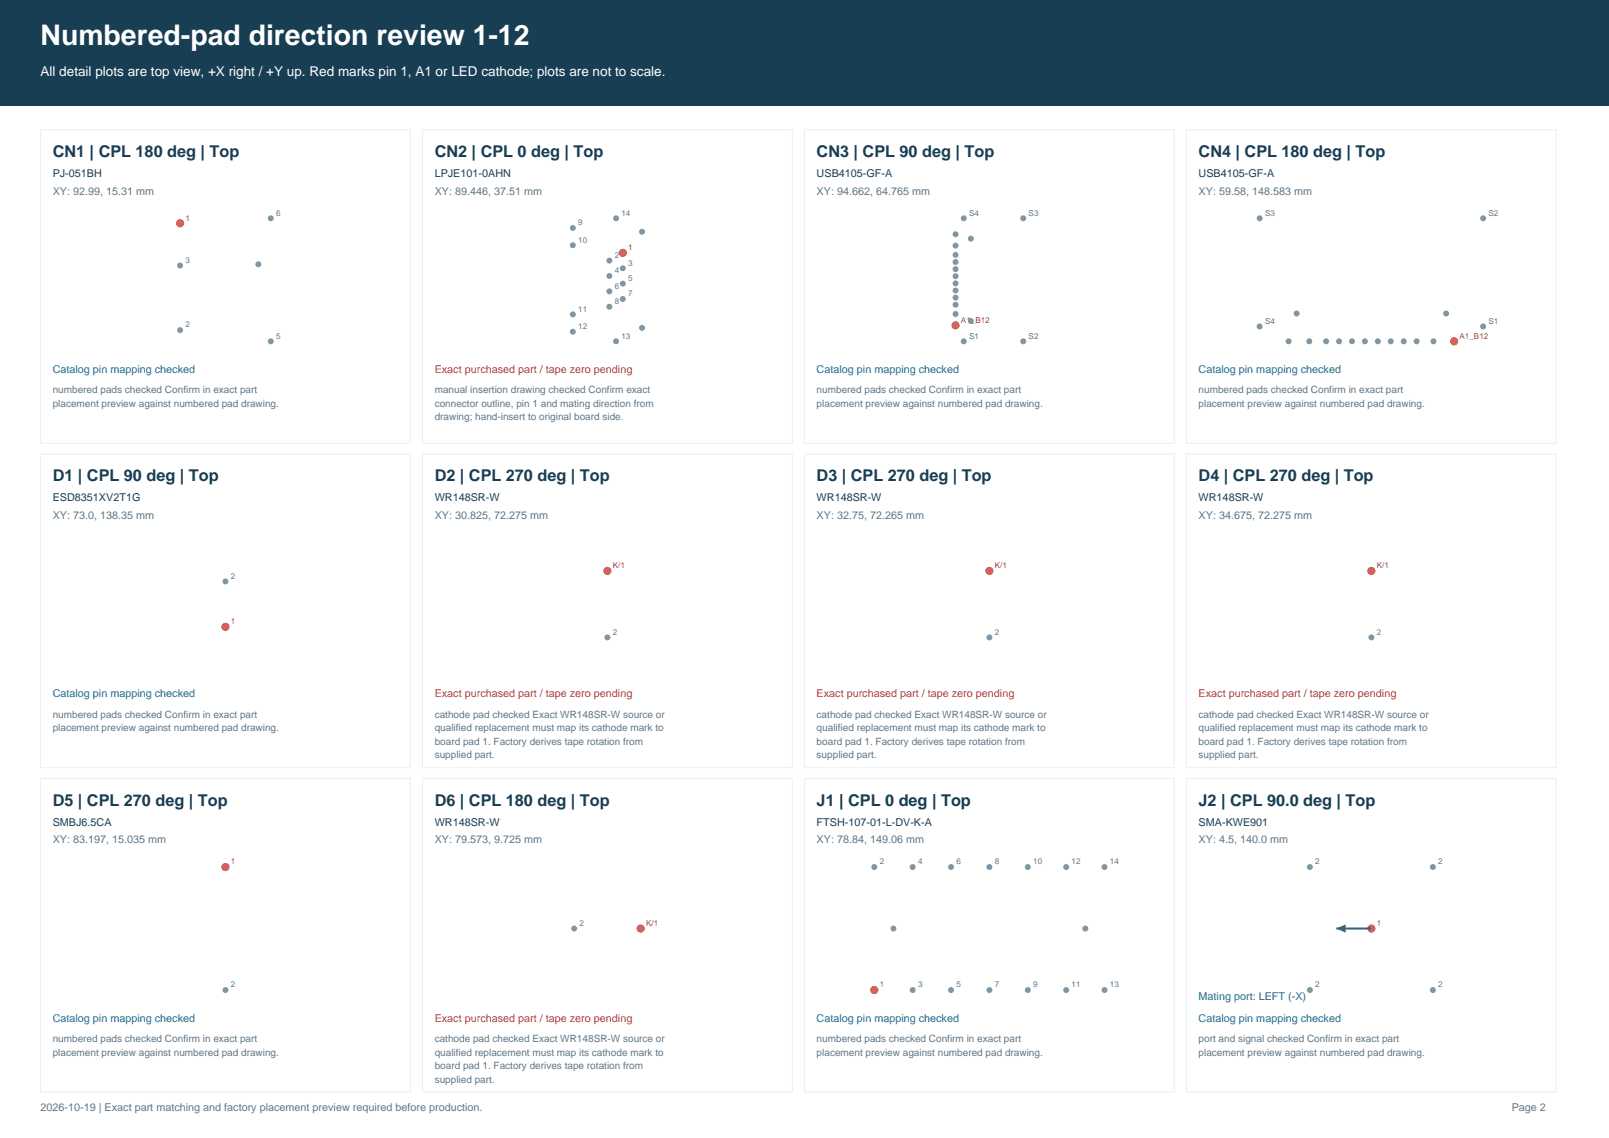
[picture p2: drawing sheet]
<svg xmlns="http://www.w3.org/2000/svg" width="420mm" height="297mm" viewBox="0 0 420 297" stroke-linecap="round" stroke-linejoin="round" font-family="sans-serif">
<defs><g id="words">
<text font-size="7.4" fill="#fff" x="10.6" y="11.6">Numbered-pad direction review 1-12</text>
<g font-size="4.2" fill="#183e54">
<text x="13.8" y="40.9">CN1 | CPL 180 deg | Top</text>
<text x="113.5" y="40.9">CN2 | CPL 0 deg | Top</text>
<text x="213.2" y="40.9">CN3 | CPL 90 deg | Top</text>
<text x="312.9" y="40.9">CN4 | CPL 180 deg | Top</text>
<text x="13.8" y="125.6">D1 | CPL 90 deg | Top</text>
<text x="113.5" y="125.6">D2 | CPL 270 deg | Top</text>
<text x="213.2" y="125.6">D3 | CPL 270 deg | Top</text>
<text x="312.9" y="125.6">D4 | CPL 270 deg | Top</text>
<text x="13.8" y="210.2">D5 | CPL 270 deg | Top</text>
<text x="113.5" y="210.2">D6 | CPL 180 deg | Top</text>
<text x="213.2" y="210.2">J1 | CPL 0 deg | Top</text>
<text x="312.9" y="210.2">J2 | CPL 90.0 deg | Top</text>
</g>
<text font-size="3.5" fill="#fff" x="10.6" y="19.8">All detail plots are top view, +X right / +Y up. Red marks pin 1, A1 or LED cathode; plots are not to scale.</text>
<g font-size="2.8" fill="#183e54">
<text x="13.8" y="46.2">PJ-051BH</text>
<text x="113.5" y="46.2">LPJE101-0AHN</text>
<text x="213.2" y="46.2">USB4105-GF-A</text>
<text x="312.9" y="46.2">USB4105-GF-A</text>
<text x="13.8" y="130.9">ESD8351XV2T1G</text>
<text x="113.5" y="130.9">WR148SR-W</text>
<text x="213.2" y="130.9">WR148SR-W</text>
<text x="312.9" y="130.9">WR148SR-W</text>
<text x="13.8" y="215.5">SMBJ6.5CA</text>
<text x="113.5" y="215.5">WR148SR-W</text>
<text x="213.2" y="215.5">FTSH-107-01-L-DV-K-A</text>
<text x="312.9" y="215.5">SMA-KWE901</text>
</g>
<g font-size="2.8" fill="#617584">
<text x="13.8" y="50.8">XY: 92.99, 15.31 mm</text>
<text x="113.5" y="50.8">XY: 89.446, 37.51 mm</text>
<text x="213.2" y="50.8">XY: 94.662, 64.765 mm</text>
<text x="312.9" y="50.8">XY: 59.58, 148.583 mm</text>
<text x="13.8" y="135.5">XY: 73.0, 138.35 mm</text>
<text x="113.5" y="135.5">XY: 30.825, 72.275 mm</text>
<text x="213.2" y="135.5">XY: 32.75, 72.265 mm</text>
<text x="312.9" y="135.5">XY: 34.675, 72.275 mm</text>
<text x="13.8" y="220.1">XY: 83.197, 15.035 mm</text>
<text x="113.5" y="220.1">XY: 79.573, 9.725 mm</text>
<text x="213.2" y="220.1">XY: 78.84, 149.06 mm</text>
<text x="312.9" y="220.1">XY: 4.5, 140.0 mm</text>
<text x="10.6" y="289.9">2026-10-19 | Exact part matching and factory placement preview required before production.</text>
<text x="394.6" y="289.9">Page 2</text>
</g>
<g font-size="2.8" fill="#176f98">
<text x="13.8" y="97.4">Catalog pin mapping checked</text>
<text x="213.2" y="97.4">Catalog pin mapping checked</text>
<text x="312.9" y="97.4">Catalog pin mapping checked</text>
<text x="13.8" y="182">Catalog pin mapping checked</text>
<text x="312.9" y="261">Mating port: LEFT (-X)</text>
<text x="13.8" y="266.7">Catalog pin mapping checked</text>
<text x="213.2" y="266.7">Catalog pin mapping checked</text>
<text x="312.9" y="266.7">Catalog pin mapping checked</text>
</g>
<g font-size="2.8" fill="#ce423c">
<text x="113.5" y="97.4">Exact purchased part / tape zero pending</text>
<text x="113.5" y="182">Exact purchased part / tape zero pending</text>
<text x="213.2" y="182">Exact purchased part / tape zero pending</text>
<text x="312.9" y="182">Exact purchased part / tape zero pending</text>
<text x="113.5" y="266.7">Exact purchased part / tape zero pending</text>
</g>
<g font-size="2.6" fill="#617584">
<text x="13.8" y="102.7">numbered pads checked Confirm in exact part</text>
<text x="13.8" y="106.2">placement preview against numbered pad drawing.</text>
<text x="113.5" y="102.7">manual insertion drawing checked Confirm exact</text>
<text x="113.5" y="106.2">connector outline, pin 1 and mating direction from</text>
<text x="213.2" y="102.7">numbered pads checked Confirm in exact part</text>
<text x="213.2" y="106.2">placement preview against numbered pad drawing.</text>
<text x="312.9" y="102.7">numbered pads checked Confirm in exact part</text>
<text x="312.9" y="106.2">placement preview against numbered pad drawing.</text>
<text x="113.5" y="109.7">drawing; hand-insert to original board side.</text>
<text x="13.8" y="187.3">numbered pads checked Confirm in exact part</text>
<text x="13.8" y="190.8">placement preview against numbered pad drawing.</text>
<text x="113.5" y="187.3">cathode pad checked Exact WR148SR-W source or</text>
<text x="113.5" y="190.8">qualified replacement must map its cathode mark to</text>
<text x="213.2" y="187.3">cathode pad checked Exact WR148SR-W source or</text>
<text x="213.2" y="190.8">qualified replacement must map its cathode mark to</text>
<text x="312.9" y="187.3">cathode pad checked Exact WR148SR-W source or</text>
<text x="312.9" y="190.8">qualified replacement must map its cathode mark to</text>
<text x="113.5" y="194.4">board pad 1. Factory derives tape rotation from</text>
<text x="113.5" y="197.9">supplied part.</text>
<text x="213.2" y="194.4">board pad 1. Factory derives tape rotation from</text>
<text x="213.2" y="197.9">supplied part.</text>
<text x="312.9" y="194.4">board pad 1. Factory derives tape rotation from</text>
<text x="312.9" y="197.9">supplied part.</text>
<text x="13.8" y="272">numbered pads checked Confirm in exact part</text>
<text x="13.8" y="275.5">placement preview against numbered pad drawing.</text>
<text x="113.5" y="272">cathode pad checked Exact WR148SR-W source or</text>
<text x="113.5" y="275.5">qualified replacement must map its cathode mark to</text>
<text x="213.2" y="272">numbered pads checked Confirm in exact part</text>
<text x="213.2" y="275.5">placement preview against numbered pad drawing.</text>
<text x="312.9" y="272">port and signal checked Confirm in exact part</text>
<text x="312.9" y="275.5">placement preview against numbered pad drawing.</text>
<text x="113.5" y="279">board pad 1. Factory derives tape rotation from</text>
<text x="113.5" y="282.5">supplied part.</text>
</g>
<g font-size="2.1" fill="#ce423c">
<text x="48.4" y="57.6">1</text>
<text x="164" y="65.3">1</text>
<text x="250.8" y="84.2">A1_B12</text>
<text x="381" y="88.4">A1_B12</text>
<text x="160" y="148.3">K/1</text>
<text x="259.7" y="148.3">K/1</text>
<text x="359.4" y="148.3">K/1</text>
<text x="60.3" y="162.9">1</text>
<text x="60.3" y="225.6">1</text>
<text x="168.6" y="241.6">K/1</text>
<text x="359.4" y="241.6">1</text>
<text x="229.6" y="257.7">1</text>
</g>
<g font-size="2.1" fill="#617584">
<text x="72.1" y="56.3">6</text>
<text x="150.9" y="58.8">9</text>
<text x="162.2" y="56.3">14</text>
<text x="253" y="56.3">S4</text>
<text x="268.5" y="56.3">S3</text>
<text x="330.2" y="56.3">S3</text>
<text x="388.6" y="56.3">S2</text>
<text x="150.9" y="63.3">10</text>
<text x="48.4" y="68.6">3</text>
<text x="160.5" y="67.3">2</text>
<text x="160.5" y="71.3">4</text>
<text x="164" y="69.3">3</text>
<text x="160.5" y="75.3">6</text>
<text x="164" y="73.3">5</text>
<text x="164" y="77.3">7</text>
<text x="150.9" y="81.3">11</text>
<text x="160.5" y="79.3">8</text>
<text x="48.4" y="85.5">2</text>
<text x="72.1" y="88.4">5</text>
<text x="150.9" y="85.9">12</text>
<text x="162.2" y="88.4">13</text>
<text x="253" y="88.4">S1</text>
<text x="268.5" y="88.4">S2</text>
<text x="330.2" y="84.5">S4</text>
<text x="388.6" y="84.5">S1</text>
<text x="60.3" y="151">2</text>
<text x="160" y="165.7">2</text>
<text x="259.7" y="165.7">2</text>
<text x="359.4" y="165.7">2</text>
<text x="229.6" y="225.6">2</text>
<text x="239.6" y="225.6">4</text>
<text x="249.7" y="225.6">6</text>
<text x="259.7" y="225.6">8</text>
<text x="269.7" y="225.6">10</text>
<text x="279.7" y="225.6">12</text>
<text x="289.7" y="225.6">14</text>
<text x="343.3" y="225.6">2</text>
<text x="375.4" y="225.6">2</text>
<text x="151.3" y="241.6">2</text>
<text x="60.3" y="257.7">2</text>
<text x="239.6" y="257.7">3</text>
<text x="249.7" y="257.7">5</text>
<text x="259.7" y="257.7">7</text>
<text x="269.7" y="257.7">9</text>
<text x="279.7" y="257.7">11</text>
<text x="289.7" y="257.7">13</text>
<text x="343.3" y="257.7">2</text>
<text x="375.4" y="257.7">2</text>
</g>
</g></defs>
<path d="M0 0h420v27.5h-420z" fill-rule="evenodd" fill="#183e54"/>
<path d="M10.6 33.9h96.5v81.8h-96.5z" fill="none" stroke="#e9f0f4" stroke-width=".26"/>
<circle cx="47" cy="58.3" r="1.06" fill="#ce423c"/>
<g fill="#8096a2">
<circle cx="47" cy="86.2" r=".78"/>
<circle cx="47" cy="69.3" r=".78"/>
<circle cx="70.7" cy="89.1" r=".78"/>
<circle cx="70.7" cy="57" r=".78"/>
<circle cx="67.4" cy="69" r=".78"/>
</g>
<path d="M110.3 33.9h96.5v81.8h-96.5z" fill="none" stroke="#e9f0f4" stroke-width=".26"/>
<circle cx="162.6" cy="66" r="1.06" fill="#ce423c"/>
<g fill="#8096a2">
<circle cx="159.1" cy="68" r=".78"/>
<circle cx="162.6" cy="70" r=".78"/>
<circle cx="159.1" cy="72" r=".78"/>
<circle cx="162.6" cy="74" r=".78"/>
<circle cx="159.1" cy="76" r=".78"/>
<circle cx="162.6" cy="78" r=".78"/>
<circle cx="159.1" cy="80" r=".78"/>
<circle cx="149.5" cy="59.5" r=".78"/>
<circle cx="149.5" cy="64" r=".78"/>
<circle cx="149.5" cy="82.1" r=".78"/>
<circle cx="149.5" cy="86.6" r=".78"/>
<circle cx="160.8" cy="89.1" r=".78"/>
<circle cx="160.8" cy="57" r=".78"/>
<circle cx="167.6" cy="85.6" r=".78"/>
<circle cx="167.6" cy="60.5" r=".78"/>
</g>
<path d="M210 33.9h96.5v81.8h-96.5z" fill="none" stroke="#e9f0f4" stroke-width=".26"/>
<circle cx="249.4" cy="84.9" r="1.06" fill="#ce423c"/>
<g fill="#8096a2">
<circle cx="249.4" cy="81.9" r=".78"/>
<circle cx="249.4" cy="77.7" r=".78"/>
<circle cx="249.4" cy="74" r=".78"/>
<circle cx="249.4" cy="72.1" r=".78"/>
<circle cx="249.4" cy="68.4" r=".78"/>
<circle cx="249.4" cy="61.1" r=".78"/>
<circle cx="249.4" cy="64.1" r=".78"/>
<circle cx="249.4" cy="66.5" r=".78"/>
<circle cx="249.4" cy="70.2" r=".78"/>
<circle cx="249.4" cy="75.8" r=".78"/>
<circle cx="249.4" cy="79.5" r=".78"/>
<circle cx="251.6" cy="89.1" r=".78"/>
<circle cx="267.1" cy="89.1" r=".78"/>
<circle cx="267.1" cy="57" r=".78"/>
<circle cx="251.6" cy="57" r=".78"/>
<circle cx="253.4" cy="83.8" r=".78"/>
<circle cx="253.4" cy="62.3" r=".78"/>
</g>
<path d="M309.7 33.9h96.5v81.8h-96.5z" fill="none" stroke="#e9f0f4" stroke-width=".26"/>
<circle cx="379.6" cy="89.1" r="1.06" fill="#ce423c"/>
<g fill="#8096a2">
<circle cx="374.2" cy="89.1" r=".78"/>
<circle cx="366.4" cy="89.1" r=".78"/>
<circle cx="359.7" cy="89.1" r=".78"/>
<circle cx="356.3" cy="89.1" r=".78"/>
<circle cx="349.5" cy="89.1" r=".78"/>
<circle cx="336.4" cy="89.1" r=".78"/>
<circle cx="341.8" cy="89.1" r=".78"/>
<circle cx="346.2" cy="89.1" r=".78"/>
<circle cx="352.9" cy="89.1" r=".78"/>
<circle cx="363" cy="89.1" r=".78"/>
<circle cx="369.8" cy="89.1" r=".78"/>
<circle cx="387.1" cy="85.2" r=".78"/>
<circle cx="387.1" cy="57" r=".78"/>
<circle cx="328.8" cy="57" r=".78"/>
<circle cx="328.8" cy="85.2" r=".78"/>
<circle cx="338.5" cy="81.8" r=".78"/>
<circle cx="377.5" cy="81.8" r=".78"/>
</g>
<path d="M10.6 118.5h96.5v81.9h-96.5z" fill="none" stroke="#e9f0f4" stroke-width=".26"/>
<circle cx="58.8" cy="163.6" r="1.06" fill="#ce423c"/>
<circle cx="58.8" cy="151.8" r=".78" fill="#8096a2"/>
<path d="M110.3 118.5h96.5v81.9h-96.5z" fill="none" stroke="#e9f0f4" stroke-width=".26"/>
<circle cx="158.6" cy="149" r="1.06" fill="#ce423c"/>
<circle cx="158.6" cy="166.4" r=".78" fill="#8096a2"/>
<path d="M210 118.5h96.5v81.9h-96.5z" fill="none" stroke="#e9f0f4" stroke-width=".26"/>
<circle cx="258.3" cy="149" r="1.06" fill="#ce423c"/>
<circle cx="258.3" cy="166.4" r=".78" fill="#8096a2"/>
<path d="M309.7 118.5h96.5v81.9h-96.5z" fill="none" stroke="#e9f0f4" stroke-width=".26"/>
<circle cx="358" cy="149" r="1.06" fill="#ce423c"/>
<circle cx="358" cy="166.4" r=".78" fill="#8096a2"/>
<path d="M10.6 203.2h96.5v81.8h-96.5z" fill="none" stroke="#e9f0f4" stroke-width=".26"/>
<circle cx="58.8" cy="226.3" r="1.06" fill="#ce423c"/>
<circle cx="58.8" cy="258.4" r=".78" fill="#8096a2"/>
<path d="M110.3 203.2h96.5v81.8h-96.5z" fill="none" stroke="#e9f0f4" stroke-width=".26"/>
<circle cx="167.2" cy="242.3" r="1.06" fill="#ce423c"/>
<circle cx="149.9" cy="242.3" r=".78" fill="#8096a2"/>
<path d="M210 203.2h96.5v81.8h-96.5z" fill="none" stroke="#e9f0f4" stroke-width=".26"/>
<circle cx="228.2" cy="258.4" r="1.06" fill="#ce423c"/>
<g fill="#8096a2">
<circle cx="228.2" cy="226.3" r=".78"/>
<circle cx="238.2" cy="258.4" r=".78"/>
<circle cx="238.2" cy="226.3" r=".78"/>
<circle cx="248.2" cy="258.4" r=".78"/>
<circle cx="248.2" cy="226.3" r=".78"/>
<circle cx="258.3" cy="258.4" r=".78"/>
<circle cx="258.3" cy="226.3" r=".78"/>
<circle cx="268.3" cy="258.4" r=".78"/>
<circle cx="268.3" cy="226.3" r=".78"/>
<circle cx="278.3" cy="258.4" r=".78"/>
<circle cx="278.3" cy="226.3" r=".78"/>
<circle cx="288.3" cy="258.4" r=".78"/>
<circle cx="288.3" cy="226.3" r=".78"/>
<circle cx="233.2" cy="242.3" r=".78"/>
<circle cx="283.3" cy="242.3" r=".78"/>
</g>
<path d="M309.7 203.2h96.5v81.8h-96.5z" fill="none" stroke="#e9f0f4" stroke-width=".26"/>
<circle cx="358" cy="242.3" r="1.06" fill="#ce423c"/>
<g fill="#8096a2">
<circle cx="341.9" cy="258.4" r=".78"/>
<circle cx="341.9" cy="226.3" r=".78"/>
<circle cx="374" cy="258.4" r=".78"/>
<circle cx="374" cy="226.3" r=".78"/>
</g>
<path d="M348.8 242.3h9.2" fill="none" stroke="#176f98" stroke-width=".53"/>
<path d="M348.8 242.3l2.5-1v2.1z" fill="#176f98"/>
<use href="#words"/>
</svg>
